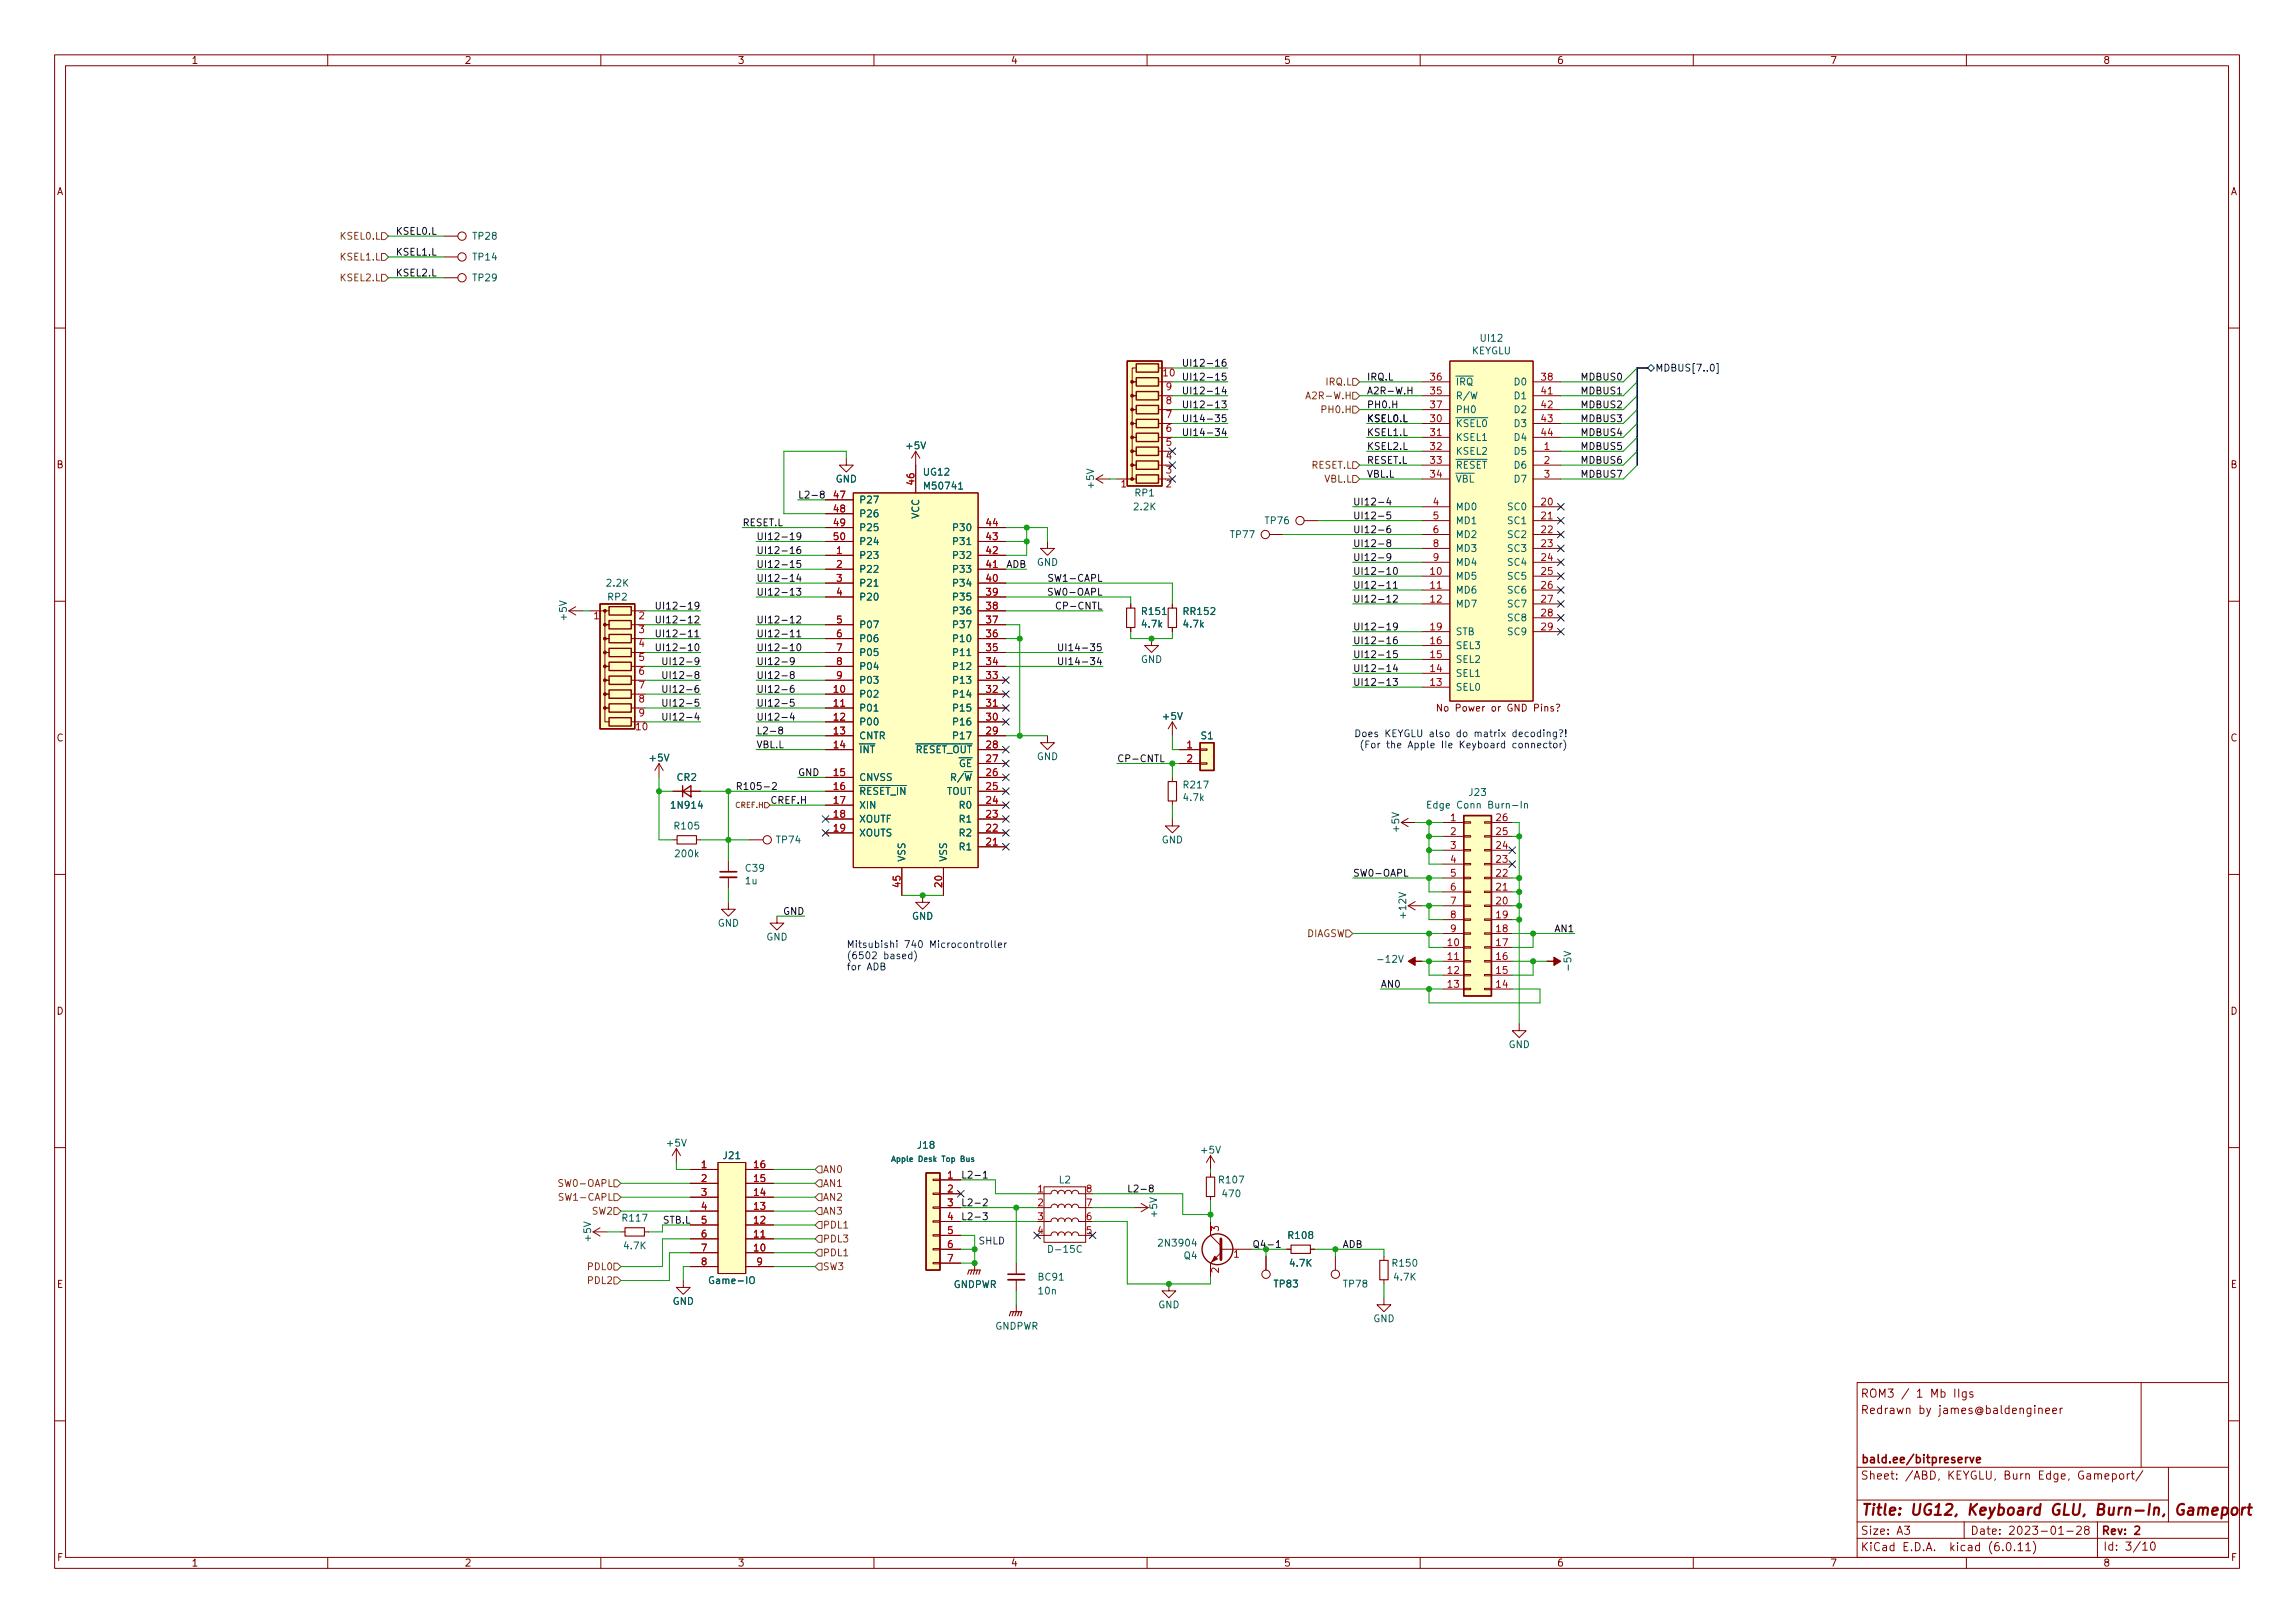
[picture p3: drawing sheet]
<svg xmlns="http://www.w3.org/2000/svg" width="420mm" height="297mm" viewBox="0 0 420 297" stroke-linecap="round" stroke-linejoin="round" font-family="sans-serif">
<defs><g id="words">
<g font-size="2.8" fill="#840000">
<text x="340.6" y="277.9">Title:</text>
<text x="349.8" y="277.9">UG12,</text>
<text x="360.6" y="277.9">Keyboard</text>
<text x="376.3" y="277.9">GLU, Burn-In,</text>
<text x="399.8" y="277.9">Gameport</text>
</g>
<g font-size="2.1" fill="#840000">
<text x="340.6" y="256.2">ROM3</text>
<text x="351" y="256.2">1</text>
<text x="353.7" y="256.2">Mb</text>
<text x="358.1" y="256.2">IIgs</text>
<text x="340.6" y="259.2">Redrawn</text>
<text x="351.2" y="259.2">by</text>
<text x="355" y="259.2">james@baldengineer</text>
<text x="340.6" y="268.2">bald.ee/bitpreserve</text>
<text x="340.6" y="271.2">Sheet:</text>
<text x="349.1" y="271.2">/ABD,</text>
<text x="357.3" y="271.2">KEYGLU,</text>
<text x="368" y="271.2">Burn</text>
<text x="374.8" y="271.2">Edge,</text>
<text x="382.4" y="271.2">Gameport/</text>
<text x="340.6" y="281.3">Size:</text>
<text x="347.2" y="281.3">A3</text>
<text x="360.7" y="281.3">Date:</text>
<text x="367.7" y="281.3">2023-01-28</text>
<text x="384.6" y="281.3">Rev:</text>
<text x="390.7" y="281.3">2</text>
<text x="340.6" y="284.3">KiCad</text>
<text x="348.3" y="284.3">E.D.A.</text>
<text x="357.2" y="284.3">kicad</text>
<text x="364.4" y="284.3">(6.0.11)</text>
<text x="385" y="284.2">Id:</text>
<text x="389.1" y="284.2">3/10</text>
</g>
<g font-size="1.8" fill="#840000">
<text x="35" y="12.1">1</text>
<text x="85" y="12.1">2</text>
<text x="135" y="12.1">3</text>
<text x="185" y="12.1">4</text>
<text x="235" y="12.1">5</text>
<text x="285" y="12.1">6</text>
<text x="335" y="12.1">7</text>
<text x="385" y="12.1">8</text>
<text x="10.4" y="36.1">A</text>
<text x="408.4" y="36.1">A</text>
<text x="212.7" y="69.6">10</text>
<text x="213.3" y="77.3">7</text>
<text x="213.3" y="74.7">8</text>
<text x="213.3" y="72.2">9</text>
<text x="213.3" y="82.3">5</text>
<text x="213.3" y="79.8">6</text>
<text x="10.3" y="86.1">B</text>
<text x="213.3" y="87.4">3</text>
<text x="408.3" y="86.1">B</text>
<text x="116.8" y="114.1">2</text>
<text x="116.8" y="116.6">3</text>
<text x="116.8" y="119.2">4</text>
<text x="116.8" y="121.7">5</text>
<text x="116.8" y="124.3">6</text>
<text x="116.8" y="126.8">7</text>
<text x="116.8" y="129.3">8</text>
<text x="116.8" y="131.9">9</text>
<text x="262.8" y="130.6">No</text>
<text x="266.4" y="130.6">Power</text>
<text x="273.1" y="130.6">or</text>
<text x="276.2" y="130.6">GND Pins?</text>
<text x="10.3" y="136.1">C</text>
<text x="408.3" y="136.1">C</text>
<text x="10.3" y="186.1">D</text>
<text x="408.3" y="186.1">D</text>
<text x="10.3" y="236.1">E</text>
<text x="408.3" y="236.1">E</text>
<text x="10.4" y="286.1">F</text>
<text x="35" y="287.1">1</text>
<text x="85" y="287.1">2</text>
<text x="135" y="287.1">3</text>
<text x="185" y="287.1">4</text>
<text x="235" y="287.1">5</text>
<text x="285" y="287.1">6</text>
<text x="335" y="287.1">7</text>
<text x="385" y="287.1">8</text>
<text x="408.4" y="286.1">F</text>
</g>
<g font-size="1.8" fill="#725600">
<text x="62.1" y="44.2">KSEL0.L</text>
<text x="62.1" y="48">KSEL1.L</text>
<text x="62.1" y="51.9">KSEL2.L</text>
<text x="242.6" y="70.9">IRQ.L</text>
<text x="238.9" y="73.4">A2R-W.H</text>
<text x="241.7" y="76">PH0.H</text>
<text x="240" y="86.1">RESET.L</text>
<text x="242.4" y="88.7">VBL.L</text>
<text x="239.2" y="171.9">DIAGSW</text>
<text x="150.6" y="215.1">AN0</text>
<text x="102" y="217.6">SW0-OAPL</text>
<text x="102" y="220.1">SW1-CAPL</text>
<text x="150.6" y="220.1">AN2</text>
<text x="150.6" y="217.6">AN1</text>
<text x="108.3" y="222.7">SW2</text>
<text x="150.6" y="222.7">AN3</text>
<text x="150.6" y="227.8">PDL3</text>
<text x="150.6" y="225.2">PDL1</text>
<text x="107.4" y="232.8">PDL0</text>
<text x="150.6" y="230.3">PDL1</text>
<text x="150.6" y="232.8">SW3</text>
<text x="107.4" y="235.4">PDL2</text>
</g>
<g font-size="1.8" fill="#0f0f0f">
<text x="72.4" y="43">KSEL0.L</text>
<text x="72.4" y="46.8">KSEL1.L</text>
<text x="72.4" y="50.6">KSEL2.L</text>
<text x="216.3" y="67.1">UI12-16</text>
<text x="216.3" y="69.6">UI12-15</text>
<text x="250.2" y="69.6">IRQ.L</text>
<text x="289.3" y="69.6">MDBUS0</text>
<text x="216.3" y="72.2">UI12-14</text>
<text x="216.3" y="77.2">UI14-35</text>
<text x="216.3" y="74.7">UI12-13</text>
<text x="250.2" y="77.2">KSEL0.L</text>
<text x="250.2" y="74.7">PH0.H</text>
<text x="250.2" y="72.2">A2R-W.H</text>
<text x="289.3" y="74.7">MDBUS2</text>
<text x="289.3" y="72.2">MDBUS1</text>
<text x="289.3" y="77.2">MDBUS3</text>
<text x="216.3" y="79.8">UI14-34</text>
<text x="250.2" y="79.8">KSEL1.L</text>
<text x="250.2" y="82.3">KSEL2.L</text>
<text x="289.3" y="79.8">MDBUS4</text>
<text x="289.3" y="82.3">MDBUS5</text>
<text x="250.2" y="87.4">VBL.L</text>
<text x="250.2" y="84.9">RESET.L</text>
<text x="289.3" y="84.9">MDBUS6</text>
<text x="289.3" y="87.4">MDBUS7</text>
<text x="146" y="91.2">L2-8</text>
<text x="247.6" y="95">UI12-5</text>
<text x="247.6" y="92.5">UI12-4</text>
<text x="135.9" y="96.3">RESET.L</text>
<text x="138.4" y="101.4">UI12-16</text>
<text x="138.4" y="98.8">UI12-19</text>
<text x="247.6" y="100.1">UI12-8</text>
<text x="247.6" y="97.6">UI12-6</text>
<text x="138.4" y="106.5">UI12-14</text>
<text x="138.4" y="103.9">UI12-15</text>
<text x="184.2" y="103.9">ADB</text>
<text x="191.7" y="106.5">SW1-CAPL</text>
<text x="247.6" y="107.7">UI12-11</text>
<text x="247.6" y="105.2">UI12-10</text>
<text x="247.6" y="102.6">UI12-9</text>
<text x="119.8" y="111.5">UI12-19</text>
<text x="138.4" y="109">UI12-13</text>
<text x="191.6" y="109">SW0-OAPL</text>
<text x="193.1" y="111.5">CP-CNTL</text>
<text x="247.6" y="110.3">UI12-12</text>
<text x="119.8" y="114.1">UI12-12</text>
<text x="119.8" y="116.6">UI12-11</text>
<text x="119.8" y="119.2">UI12-10</text>
<text x="138.4" y="114.1">UI12-12</text>
<text x="138.4" y="116.6">UI12-11</text>
<text x="138.4" y="119.2">UI12-10</text>
<text x="193.4" y="119.2">UI14-35</text>
<text x="247.6" y="115.3">UI12-19</text>
<text x="247.6" y="117.9">UI12-16</text>
<text x="121" y="124.2">UI12-8</text>
<text x="121" y="121.7">UI12-9</text>
<text x="138.4" y="124.2">UI12-8</text>
<text x="138.4" y="121.7">UI12-9</text>
<text x="193.4" y="121.7">UI14-34</text>
<text x="247.6" y="125.5">UI12-13</text>
<text x="247.6" y="120.4">UI12-15</text>
<text x="247.6" y="123">UI12-14</text>
<text x="121" y="126.8">UI12-6</text>
<text x="121" y="129.3">UI12-5</text>
<text x="121" y="131.9">UI12-4</text>
<text x="138.4" y="129.3">UI12-5</text>
<text x="138.4" y="126.8">UI12-6</text>
<text x="138.4" y="131.9">UI12-4</text>
<text x="138.4" y="136.9">VBL.L</text>
<text x="138.4" y="134.4">L2-8</text>
<text x="146" y="142">GND</text>
<text x="204.5" y="139.5">CP-CNTL</text>
<text x="134.6" y="144.6">R105-2</text>
<text x="141" y="147.1">CREF.H</text>
<text x="247.6" y="160.4">SW0-OAPL</text>
<text x="143.3" y="167.4">GND</text>
<text x="284.5" y="170.6">AN1</text>
<text x="252.7" y="180.8">AN0</text>
<text x="175.9" y="215.7">L2-1</text>
<text x="175.9" y="220.8">L2-2</text>
<text x="206.3" y="218.2">L2-8</text>
<text x="121.3" y="223.9">STB.L</text>
<text x="175.9" y="223.3">L2-3</text>
<text x="245.7" y="228.4">ADB</text>
</g>
<g font-size="1.8" fill="#006464">
<text x="86.4" y="44.2">TP28</text>
<text x="86.4" y="51.9">TP29</text>
<text x="86.4" y="48">TP14</text>
<text x="269.4" y="65.2">KEYGLU</text>
<text x="270.8" y="62.9">UI12</text>
<text x="266.4" y="70.9">~{IRQ}</text>
<text x="277" y="70.9">D0</text>
<text x="266.4" y="73.4">R/W</text>
<text x="266.4" y="76">PH0</text>
<text x="277" y="73.4">D1</text>
<text x="277" y="76">D2</text>
<text x="165.6" y="82.6">+5V</text>
<text x="266.4" y="78.5">~{KSEL0}</text>
<text x="266.4" y="81.1">KSEL1</text>
<text x="266.4" y="83.6">KSEL2</text>
<text x="277" y="83.6">D5</text>
<text x="277" y="78.5">D3</text>
<text x="277" y="81.1">D4</text>
<text x="152.9" y="88.7">GND</text>
<text x="168.9" y="87.4">UG12</text>
<text x="168.9" y="90">M50741</text>
<text x="200.7" y="89.7" transform="rotate(-90 200.7 89.7)">+5V</text>
<text x="266.4" y="86.1">~{RESET}</text>
<text x="277" y="86.1">D6</text>
<text x="277" y="88.7">D7</text>
<text x="157.2" y="92.5">P27</text>
<text x="157.2" y="95">P26</text>
<text x="168.7" y="95" transform="rotate(-90 168.7 95)">VCC</text>
<text x="207.3" y="93.8">2.2K</text>
<text x="207.6" y="91.2">RP1</text>
<text x="266.4" y="93.8">MD0</text>
<text x="275.8" y="93.8">SC0</text>
<text x="157.2" y="97.6">P25</text>
<text x="157.2" y="100.1">P24</text>
<text x="174.2" y="100.1">P31</text>
<text x="174.2" y="97.6">P30</text>
<text x="225.1" y="98.8">TP77</text>
<text x="231.4" y="96.3">TP76</text>
<text x="266.4" y="96.3">MD1</text>
<text x="266.4" y="98.8">MD2</text>
<text x="266.4" y="101.4">MD3</text>
<text x="275.8" y="96.3">SC1</text>
<text x="275.8" y="98.8">SC2</text>
<text x="275.8" y="101.4">SC3</text>
<text x="110.8" y="107.7">2.2K</text>
<text x="157.2" y="102.7">P23</text>
<text x="157.2" y="105.2">P22</text>
<text x="157.2" y="107.7">P21</text>
<text x="174.2" y="107.7">P34</text>
<text x="174.2" y="105.2">P33</text>
<text x="174.2" y="102.7">P32</text>
<text x="189.8" y="103.9">GND</text>
<text x="266.4" y="106.5">MD5</text>
<text x="266.4" y="103.9">MD4</text>
<text x="275.8" y="103.9">SC4</text>
<text x="275.8" y="106.5">SC5</text>
<text x="104.1" y="113.8" transform="rotate(-90 104.1 113.8)">+5V</text>
<text x="111.1" y="110.3">RP2</text>
<text x="157.2" y="110.3">P20</text>
<text x="174.2" y="112.8">P36</text>
<text x="174.2" y="110.3">P35</text>
<text x="208.8" y="112.9">R151</text>
<text x="216.4" y="112.9">RR152</text>
<text x="266.4" y="109">MD6</text>
<text x="266.4" y="111.5">MD7</text>
<text x="275.8" y="109">SC6</text>
<text x="275.8" y="111.5">SC7</text>
<text x="157.2" y="115.4">P07</text>
<text x="157.2" y="117.9">P06</text>
<text x="174.2" y="117.9">P10</text>
<text x="174.2" y="115.4">P37</text>
<text x="208.8" y="115.2">4.7k</text>
<text x="216.4" y="115.2">4.7k</text>
<text x="266.4" y="119.2">SEL3</text>
<text x="266.4" y="116.6">STB</text>
<text x="275.8" y="114.1">SC8</text>
<text x="275.8" y="116.6">SC9</text>
<text x="157.2" y="120.4">P05</text>
<text x="157.2" y="123">P04</text>
<text x="157.2" y="125.5">P03</text>
<text x="174.2" y="125.5">P13</text>
<text x="174.2" y="123">P12</text>
<text x="174.2" y="120.4">P11</text>
<text x="208.8" y="121.7">GND</text>
<text x="266.4" y="124.2">SEL1</text>
<text x="266.4" y="121.7">SEL2</text>
<text x="157.2" y="128.1">P02</text>
<text x="157.2" y="130.6">P01</text>
<text x="174.2" y="130.6">P15</text>
<text x="174.2" y="128.1">P14</text>
<text x="266.4" y="126.8">SEL0</text>
<text x="157.2" y="133.1">P00</text>
<text x="157.2" y="135.7">CNTR</text>
<text x="174.2" y="135.7">P17</text>
<text x="174.2" y="133.1">P16</text>
<text x="212.6" y="132.1">+5V</text>
<text x="219.7" y="135.7">S1</text>
<text x="118.6" y="139.7">+5V</text>
<text x="123.8" y="143.3">CR2</text>
<text x="157.2" y="138.2">~{INT}</text>
<text x="157.2" y="143.3">CNVSS</text>
<text x="167.6" y="138.2">~{RESET_OUT}</text>
<text x="173.8" y="143.3">R/~{W}</text>
<text x="175.5" y="140.8">~{GE}</text>
<text x="189.8" y="139.5">GND</text>
<text x="122.6" y="148.4">1N914</text>
<text x="157.2" y="145.8">~{RESET_IN}</text>
<text x="157.2" y="148.4">XIN</text>
<text x="173.3" y="145.8">TOUT</text>
<text x="175.4" y="148.4">R0</text>
<text x="216.4" y="144.7">R217</text>
<text x="216.4" y="147">4.7k</text>
<text x="261" y="148.4">Edge</text>
<text x="266.7" y="148.4">Conn</text>
<text x="268.7" y="146">J23</text>
<text x="272.5" y="148.4">Burn-In</text>
<text x="123.2" y="152.2">R105</text>
<text x="141.9" y="154.7">TP74</text>
<text x="157.2" y="150.9">XOUTF</text>
<text x="157.2" y="153.5">XOUTS</text>
<text x="175.4" y="156">R1</text>
<text x="175.4" y="153.5">R2</text>
<text x="175.4" y="150.9">R1</text>
<text x="212.6" y="154.7">GND</text>
<text x="256.5" y="152.5" transform="rotate(-90 256.5 152.5)">+5V</text>
<text x="123.3" y="157.3">200k</text>
<text x="136.3" y="159.9">C39</text>
<text x="166.1" y="157.8" transform="rotate(-90 166.1 157.8)">VSS</text>
<text x="173.7" y="157.8" transform="rotate(-90 173.7 157.8)">VSS</text>
<text x="136.3" y="162.2">1u</text>
<text x="131.3" y="170">GND</text>
<text x="140.2" y="172.5">GND</text>
<text x="166.9" y="168.7">GND</text>
<text x="257.8" y="168.4" transform="rotate(-90 257.8 168.4)">+12V</text>
<text x="251.9" y="176.6">-12V</text>
<text x="288" y="177.9" transform="rotate(-90 288 177.9)">-5V</text>
<text x="276.1" y="192.2">GND</text>
<text x="121.8" y="210.2">+5V</text>
<text x="132.2" y="212.5">J21</text>
<text x="167.8" y="210.6">J18</text>
<text x="219.6" y="211.5">+5V</text>
<text x="193.7" y="217">L2</text>
<text x="222.9" y="217">R107</text>
<text x="223.5" y="219.5">470</text>
<text x="108.6" y="227.5" transform="rotate(-90 108.6 227.5)">+5V</text>
<text x="113.7" y="223.9">R117</text>
<text x="212.2" y="223" transform="rotate(-90 212.2 223)">+5V</text>
<text x="235.6" y="227.1">R108</text>
<text x="114" y="229">4.7K</text>
<text x="191.6" y="229.7">D-15C</text>
<text x="211.8" y="228.5">2N3904</text>
<text x="216.6" y="230.8">Q4</text>
<text x="235.9" y="232.2">4.7K</text>
<text x="254.7" y="232.2">R150</text>
<text x="123.1" y="239.2">GND</text>
<text x="129.6" y="235.4">Game-IO</text>
<text x="174.5" y="236.1">GNDPWR</text>
<text x="189.9" y="234.7">BC91</text>
<text x="189.9" y="237.3">10n</text>
<text x="212" y="239.8">GND</text>
<text x="233" y="236">TP83</text>
<text x="245.7" y="236">TP78</text>
<text x="255" y="234.7">4.7K</text>
<text x="182.1" y="243.7">GNDPWR</text>
<text x="251.4" y="242.4">GND</text>
</g>
<g font-size="1.8" fill="#a90000">
<text x="261.6" y="69.6">36</text>
<text x="281.9" y="69.6">38</text>
<text x="261.6" y="77.3">30</text>
<text x="261.6" y="72.2">35</text>
<text x="261.6" y="74.7">37</text>
<text x="281.9" y="72.2">41</text>
<text x="281.9" y="74.7">42</text>
<text x="281.9" y="77.3">43</text>
<text x="261.6" y="79.8">31</text>
<text x="261.6" y="82.3">32</text>
<text x="281.9" y="79.8">44</text>
<text x="282.5" y="82.3">1</text>
<text x="167.4" y="89" transform="rotate(-90 167.4 89)">46</text>
<text x="205.1" y="90">1</text>
<text x="213.3" y="84.9">4</text>
<text x="261.6" y="84.9">33</text>
<text x="261.6" y="87.4">34</text>
<text x="282.5" y="84.9">2</text>
<text x="282.5" y="87.4">3</text>
<text x="152.4" y="91.2">47</text>
<text x="152.4" y="93.8">48</text>
<text x="262.2" y="92.5">4</text>
<text x="262.2" y="95">5</text>
<text x="281.9" y="92.5">20</text>
<text x="281.9" y="95">21</text>
<text x="152.4" y="96.3">49</text>
<text x="152.4" y="98.8">50</text>
<text x="153" y="101.4">1</text>
<text x="180.3" y="101.4">42</text>
<text x="180.3" y="98.8">43</text>
<text x="180.3" y="96.3">44</text>
<text x="262.2" y="97.6">6</text>
<text x="262.2" y="100.1">8</text>
<text x="281.9" y="97.6">22</text>
<text x="281.9" y="100.1">23</text>
<text x="153" y="103.9">2</text>
<text x="153" y="106.5">3</text>
<text x="180.3" y="106.5">40</text>
<text x="180.3" y="103.9">41</text>
<text x="261.6" y="105.2">10</text>
<text x="261.6" y="107.7">11</text>
<text x="262.2" y="102.7">9</text>
<text x="281.9" y="102.7">24</text>
<text x="281.9" y="105.2">25</text>
<text x="281.9" y="107.7">26</text>
<text x="153" y="109">4</text>
<text x="180.3" y="111.5">38</text>
<text x="180.3" y="109">39</text>
<text x="261.6" y="110.3">12</text>
<text x="281.9" y="110.3">27</text>
<text x="281.9" y="112.8">28</text>
<text x="108.5" y="114.1">1</text>
<text x="153" y="114.1">5</text>
<text x="153" y="116.6">6</text>
<text x="153" y="119.2">7</text>
<text x="180.3" y="119.2">35</text>
<text x="180.3" y="116.6">36</text>
<text x="180.3" y="114.1">37</text>
<text x="261.6" y="117.9">16</text>
<text x="261.6" y="115.4">19</text>
<text x="281.9" y="115.4">29</text>
<text x="153" y="121.7">8</text>
<text x="153" y="124.2">9</text>
<text x="180.3" y="124.2">33</text>
<text x="180.3" y="121.7">34</text>
<text x="261.6" y="125.5">13</text>
<text x="261.6" y="123">14</text>
<text x="261.6" y="120.4">15</text>
<text x="152.4" y="126.8">10</text>
<text x="152.4" y="129.3">11</text>
<text x="152.4" y="131.9">12</text>
<text x="180.3" y="131.9">30</text>
<text x="180.3" y="129.3">31</text>
<text x="180.3" y="126.8">32</text>
<text x="152.4" y="134.4">13</text>
<text x="152.4" y="136.9">14</text>
<text x="180.3" y="136.9">28</text>
<text x="180.3" y="134.4">29</text>
<text x="217.1" y="136.9">1</text>
<text x="152.4" y="142">15</text>
<text x="180.3" y="142">26</text>
<text x="180.3" y="139.5">27</text>
<text x="217.1" y="139.5">2</text>
<text x="152.4" y="144.6">16</text>
<text x="152.4" y="147.1">17</text>
<text x="152.4" y="149.6">18</text>
<text x="180.3" y="149.6">23</text>
<text x="180.3" y="147.1">24</text>
<text x="180.3" y="144.6">25</text>
<text x="152.4" y="152.2">19</text>
<text x="180.3" y="154.7">21</text>
<text x="180.3" y="152.2">22</text>
<text x="265.4" y="150.3">1</text>
<text x="265.4" y="152.8">2</text>
<text x="265.4" y="155.4">3</text>
<text x="273.7" y="155.4">24</text>
<text x="273.7" y="152.8">25</text>
<text x="273.7" y="150.3">26</text>
<text x="265.4" y="157.9">4</text>
<text x="265.4" y="160.4">5</text>
<text x="273.7" y="160.4">22</text>
<text x="273.7" y="157.9">23</text>
<text x="164.8" y="162.6" transform="rotate(-90 164.8 162.6)">45</text>
<text x="172.5" y="162.6" transform="rotate(-90 172.5 162.6)">20</text>
<text x="265.4" y="163">6</text>
<text x="265.4" y="165.5">7</text>
<text x="273.7" y="165.5">20</text>
<text x="273.7" y="163">21</text>
<text x="264.8" y="173.1">10</text>
<text x="265.4" y="168.1">8</text>
<text x="265.4" y="170.6">9</text>
<text x="273.7" y="173.1">17</text>
<text x="273.7" y="170.6">18</text>
<text x="273.7" y="168.1">19</text>
<text x="264.8" y="175.7">11</text>
<text x="264.8" y="178.2">12</text>
<text x="273.7" y="178.2">15</text>
<text x="273.7" y="175.7">16</text>
<text x="264.8" y="180.8">13</text>
<text x="273.7" y="180.8">14</text>
<text x="128.2" y="213.8">1</text>
<text x="137.8" y="213.8">16</text>
<text x="173.3" y="215.7">1</text>
<text x="128.2" y="216.3">2</text>
<text x="128.2" y="218.9">3</text>
<text x="128.2" y="221.4">4</text>
<text x="137.8" y="221.4">13</text>
<text x="137.8" y="218.9">14</text>
<text x="137.8" y="216.3">15</text>
<text x="173.3" y="218.2">2</text>
<text x="173.3" y="220.8">3</text>
<text x="189.8" y="218.2">1</text>
<text x="189.8" y="220.8">2</text>
<text x="198.7" y="220.8">7</text>
<text x="198.7" y="218.2">8</text>
<text x="128.2" y="223.9">5</text>
<text x="128.2" y="226.5">6</text>
<text x="137.8" y="226.5">11</text>
<text x="137.8" y="223.9">12</text>
<text x="173.3" y="223.3">4</text>
<text x="173.3" y="225.8">5</text>
<text x="189.8" y="223.3">3</text>
<text x="189.8" y="225.8">4</text>
<text x="198.7" y="225.8">5</text>
<text x="198.7" y="223.3">6</text>
<text x="128.2" y="229">7</text>
<text x="128.2" y="231.6">8</text>
<text x="137.8" y="229">10</text>
<text x="138.4" y="231.6">9</text>
<text x="173.3" y="228.4">6</text>
<text x="173.3" y="230.9">7</text>
<text x="225.7" y="230.9">1</text>
</g>
<text font-size="1.8" fill="#000084" x="303" y="68.4">MDBUS[7..0]</text>
<g font-size="1.8" fill="#0000c2">
<text x="247.9" y="134.9">Does</text>
<text x="248.8" y="136.9">(For</text>
<text x="253.5" y="134.9">KEYGLU also</text>
<text x="253.8" y="136.9">the</text>
<text x="257.9" y="136.9">Apple</text>
<text x="264.2" y="136.9">IIe</text>
<text x="266.9" y="134.9">do</text>
<text x="267.6" y="136.9">Keyboard</text>
<text x="270.3" y="134.9">matrix</text>
<text x="277.4" y="134.9">decoding?!</text>
<text x="277.4" y="136.9">connector)</text>
<text x="154.9" y="173.5">Mitsubishi</text>
<text x="165.6" y="173.5">740</text>
<text x="170.3" y="173.5">Microcontroller</text>
<text x="154.9" y="175.5">(6502</text>
<text x="154.9" y="177.6">for</text>
<text x="158.7" y="177.6">ADB</text>
<text x="161.7" y="175.5">based)</text>
<text x="179.1" y="227.7">SHLD</text>
</g>
<text font-size="1.8" fill="#009600" x="229.2" y="228.4">Q4-1</text>
<text font-size="1.4" fill="#725600" x="134.5" y="148.2">CREF.H</text>
<g font-size="1.4" fill="#006464">
<text x="163.1" y="212.9">Apple</text>
<text x="168.1" y="212.9">Desk</text>
<text x="172.6" y="212.9">Top</text>
<text x="176.1" y="212.9">Bus</text>
</g>
</g></defs>
<g fill="none" stroke="#840000" stroke-width=".18">
<path d="M10 10h400v277h-400zM12 12h396v273h-396zM60 10v2M110 10v2M160 10v2M210 10v2M260 10v2M310 10v2M360 10v2M81.3 50.8h2.5M81.3 47h2.5M81.3 43.2h2.5"/>
<path d="M10 60h2M208 67.3h-.7v2.6h.7h-.7v2.5h.7h-.7v2.6h.7h-.7v2.5h.7h-.7v2.5h.7h-.7v2.6h.7h-.7v2.5h.7h-.7v2.6h.7M212.1 77.5h1.3M212.1 72.4h1.3M212.1 69.9h1.3M212.1 75h1.3M212.1 67.3h2.5M260.3 77.5h5.1M260.3 72.4h5.1M260.3 69.9h5.1M260.3 75h5.1M265.4 66.1h15.3v62.2h-15.3z"/>
<path d="M280.7 77.5h5M280.7 72.4h5M280.7 69.9h5M280.7 75h5M408 60h2M151.1 99.1h5.1M151.1 96.6h5.1M151.1 91.5h5.1M151.1 94h5.1M154.9 83.9v1.2h1.3l-1.3 1.3-1.2-1.3h1.2M156.2 90.2h22.9v68.6h-22.9zM167.6 82.6l-.7 1.3"/>
<path d="M167.6 82.6v7.6M167.6 82.6l.8 1.3M179.1 99.1h5M179.1 96.6h5M191.8 99.1v1.3h1.2l-1.2 1.2-1.3-1.2h1.3M200.7 87.7h2.5M200.7 87.7l1.2 .7M201.9 86.9l-1.2 .8M204.5 87.7h2.5M212.1 82.6h1.3M212.1 85.1h1.3M212.1 87.7h1.3"/>
<path d="M212.1 80h1.3M232.4 97.8h2.5M238.8 95.3h2.5M260.3 82.6h5.1M260.3 85.1h5.1M260.3 92.7h5.1M260.3 95.3h5.1M260.3 97.8h5.1M260.3 87.7h5.1M260.3 80h5.1M280.7 82.6h5M280.7 85.1h5"/>
<path d="M280.7 92.7h5M280.7 95.3h5M280.7 97.8h5M280.7 87.7h5M280.7 80h5M10 110h2M104.1 111.8h2.6M104.1 111.8l1.3 .8M105.4 111l-1.3 .8M107.9 111.8h2.6M111.5 111.8h-.8v2.5h.8h-.8v2.6h.8h-.8v2.5h.8h-.8v2.6h.8h-.8v2.5h.8h-.8v2.5h.8h-.8v2.6h.8h-.8v2.5h.8M115.6 111.8h2.5"/>
<path d="M115.6 114.3h1.2M115.6 116.9h1.2M115.6 119.4h1.2M151.1 114.3h5.1M151.1 116.9h5.1M151.1 119.4h5.1M151.1 101.6h5.1M151.1 104.2h5.1M151.1 106.7h5.1M151.1 109.3h5.1M179.1 111.8h5M179.1 114.3h5"/>
<path d="M179.1 116.9h5M179.1 119.4h5M179.1 101.6h5M179.1 104.2h5M179.1 106.7h5M179.1 109.3h5M207 110.5v.8M207 114.8v.8M210.8 116.9v1.2h1.3l-1.3 1.3-1.3-1.3h1.3M214.6 110.5v.8M214.6 114.8v.8M260.3 105.4h5.1"/>
<path d="M260.3 108h5.1M260.3 110.5h5.1M260.3 118.1h5.1M260.3 115.6h5.1M260.3 100.4h5.1M260.3 102.9h5.1M280.7 105.4h5M280.7 108h5M280.7 110.5h5M280.7 115.6h5M280.7 100.4h5M280.7 102.9h5"/>
<path d="M280.7 113.1h5M408 110h2M115.6 122h1.2M115.6 124.5h1.2M115.6 127h1.2M115.6 129.6h1.2M115.6 132.1h1.2M120.6 139.7l-.7 1.3M120.6 139.7v2.6M120.6 139.7l.8 1.3M151.1 122h5.1M151.1 124.5h5.1"/>
<path d="M151.1 127h5.1M151.1 129.6h5.1M151.1 132.1h5.1M151.1 137.2h5.1M151.1 134.7h5.1M179.1 122h5M179.1 124.5h5M179.1 127h5M179.1 129.6h5M179.1 132.1h5M179.1 137.2h5M179.1 139.7h5"/>
<path d="M179.1 134.7h5M191.8 134.7v1.2h1.2l-1.2 1.3-1.3-1.3h1.3M214.6 132.1v2.6M214.6 132.1l-.7 1.3M214.6 132.1l.8 1.3M215.9 137.2h3.8M215.9 139.7h3.8M219.7 139.6h1.3v.3h-1.3zM219.7 137.1h1.3v.2h-1.3zM260.3 125.8h5.1M260.3 123.2h5.1M260.3 120.7h5.1"/>
<path d="M123.2 153.7h.8M123.2 144.8h5.1M127.5 153.7h.8M133.3 157.5v2M137.2 153.7h2.5M151.1 142.3h5.1M151.1 144.8h5.1M151.1 147.4h5.1M151.1 149.9h5.1M151.1 152.4h5.1M165.1 158.8v5.1M172.7 158.8v5.1"/>
<path d="M179.1 142.3h5M179.1 144.8h5M179.1 147.4h5M179.1 149.9h5M179.1 152.4h5M179.1 155h5M214.6 149.9v1.3h1.3l-1.3 1.2-1.2-1.2h1.2M214.6 142.3v.7M214.6 146.6v.8M256.5 150.5l1.3 .8M256.5 150.5h2.6M257.8 149.8l-1.3 .7"/>
<path d="M264.2 150.5h3.8M264.2 153.1h3.8M264.2 158.2h3.8M264.2 155.6h3.8M268 158h1.2v.3h-1.2zM268 155.5h1.2v.2h-1.2zM268 152.9h1.2v.3h-1.2zM268 150.4h1.2v.3h-1.2zM271.8 158h1.2v.3h-1.2zM271.8 155.5h1.2v.2h-1.2zM271.8 152.9h1.2v.3h-1.2zM271.8 150.4h1.2v.3h-1.2z"/>
<path d="M273 150.5h3.9M273 153.1h3.9M273 158.2h3.9M273 155.6h3.9M10 160h2M133.3 165.1v1.3h1.3l-1.3 1.3-1.2-1.3h1.2M133.3 160.6v2M142.2 167.7v1.2h1.3l-1.3 1.3-1.2-1.3h1.2M168.9 163.9v1.2h1.3l-1.3 1.3-1.3-1.3h1.3M257.8 165.8h2.5M257.8 165.8l1.3 .7M259.1 165l-1.3 .8"/>
<path d="M264.2 173.4h3.8M264.2 175.9h3.8M264.2 178.5h3.8M264.2 170.9h3.8M264.2 168.3h3.8M264.2 165.8h3.8M264.2 163.2h3.8M264.2 160.7h3.8M268 178.3h1.2v.3h-1.2zM268 175.8h1.2v.3h-1.2zM268 173.3h1.2v.2h-1.2zM268 170.7h1.2v.3h-1.2z"/>
<path d="M268 168.2h1.2v.2h-1.2zM268 165.6h1.2v.3h-1.2zM268 163.1h1.2v.3h-1.2zM268 160.6h1.2v.2h-1.2zM271.8 178.3h1.2v.3h-1.2zM271.8 175.8h1.2v.3h-1.2zM271.8 173.3h1.2v.2h-1.2zM271.8 170.7h1.2v.3h-1.2zM271.8 168.2h1.2v.2h-1.2zM271.8 165.6h1.2v.3h-1.2zM271.8 163.1h1.2v.3h-1.2zM271.8 160.6h1.2v.2h-1.2z"/>
<path d="M273 173.4h3.9M273 175.9h3.9M273 178.5h3.9M273 170.9h3.9M273 168.3h3.9M273 165.8h3.9M273 163.2h3.9M273 160.7h3.9M408 160h2M264.2 181h3.8M268 180.9h1.2v.2h-1.2zM271.8 180.9h1.2v.2h-1.2z"/>
<path d="M273 181h3.9M278.1 187.4v1.2h1.3l-1.3 1.3-1.2-1.3h1.2M10 210h2M123.8 210.2l-.7 1.3M123.8 210.2v2.6M123.8 210.2l.8 1.3M126.4 214h5M126.4 219.1h5M126.4 216.6h5M131.4 212.8h5.1v20.3h-5.1zM136.5 214h5.1M136.5 219.1h5.1"/>
<path d="M136.5 216.6h5.1M170.8 218.3h1.3v.3h-1.3zM170.8 215.8h1.3v.3h-1.3zM172.1 215.9h3.8M172.1 218.5h3.8M189.9 218.5h2.5a.64 .64 0 0 1 .6-.7 .64 .64 0 0 1 .7 .7 .64 .64 0 0 1 .6-.7 .64 .64 0 0 1 .6 .7 .64 .64 0 0 1 .7-.7 .64 .64 0 0 1 .6 .7 .64 .64 0 0 1 .6-.7 .64 .64 0 0 1 .7 .7h1.3M191.1 217.2h7.7v10.2h-7.7zM221.6 211.5v2.5M221.6 214.7v.7M221.6 219v.7M221.6 211.5l-.7 1.3M221.6 211.5l.8 1.3"/>
<path d="M408 210h2M108.6 225.5h2.5M108.6 225.5l1.3 .7M109.9 224.7l-1.3 .8M113.7 225.5h.7M118 225.5h.7M125.1 234.4v1.2h1.3l-1.3 1.3-1.3-1.3h1.3M126.4 229.3h5M126.4 226.7h5M126.4 224.2h5M126.4 221.7h5M126.4 231.8h5"/>
<path d="M136.5 229.3h5.1M136.5 226.7h5.1M136.5 224.2h5.1M136.5 221.7h5.1M136.5 231.8h5.1M170.8 231h1.3v.3h-1.3zM170.8 228.5h1.3v.3h-1.3zM170.8 226h1.3v.2h-1.3zM170.8 223.4h1.3v.3h-1.3zM170.8 220.9h1.3v.2h-1.3zM172.1 228.6h3.8M172.1 221h3.8"/>
<path d="M172.1 223.6h3.8M172.1 226.1h3.8M172.1 231.2h3.8M178.4 231.2v1.2M186.1 231.2v2M186.1 234.2v2.1M186.1 238.8v1.3M191.1 226.1h1.3a.64 .64 0 0 1 .6-.6 .64 .64 0 0 1 .7 .6 .64 .64 0 0 1 .6-.6 .64 .64 0 0 1 .6 .6 .64 .64 0 0 1 .7-.6 .64 .64 0 0 1 .6 .6 .64 .64 0 0 1 .6-.6 .64 .64 0 0 1 .7 .6h1.3M191.1 223.6h1.3a.64 .64 0 0 1 .6-.7 .64 .64 0 0 1 .7 .7 .64 .64 0 0 1 .6-.7 .64 .64 0 0 1 .6 .7 .64 .64 0 0 1 .7-.7 .64 .64 0 0 1 .6 .7 .64 .64 0 0 1 .6-.7 .64 .64 0 0 1 .7 .7h1.3M191.1 221h1.3a.64 .64 0 0 1 .6-.6 .64 .64 0 0 1 .7 .6 .64 .64 0 0 1 .6-.6 .64 .64 0 0 1 .6 .6 .64 .64 0 0 1 .7-.6 .64 .64 0 0 1 .6 .6 .64 .64 0 0 1 .6-.6 .64 .64 0 0 1 .7 .6h1.3M207.6 221h2.6M208.9 220.3l1.3 .7"/>
<path d="M210.2 221l-1.3 .8M214 235v1.3h1.3l-1.3 1.2-1.3-1.2h1.3M221.6 223.6v2.5l1.9 1.9M223.5 229.3l-1.9 1.9v2.5M223.5 228.6h5.7M231.8 229.9v2.5M235.6 228.6h.7M239.9 228.6h.8M244.5 229.9v2.5M253.4 237.5v1.3h1.2l-1.2 1.3-1.3-1.3h1.3M253.4 229.9v.8M253.4 234.2v.8"/>
<path d="M340 253h68v32h-68zM349 257.9l.2-.2 .4 .1 .1 .9M349.5 254.1l-1.3 2M375.8 258.2l.7-.1v-.3l-.5-.1-.2 .2 .1 .7h.6M377.2 257.7v1M377.6 257.7l-.3 .1-.1 .2M392 253v15.5M10 260h2M340 278.5h68M340 274.5h57M340 268.5h68M347.2 270.6v.1"/>
<path d="M347.2 269.8v.1M359.6 278.5v3M367.1 269.9h.6l.2-.3-.2-.3-.6-.1v1.5h.6l.2-.3a.39 .39 0 0 0-.3-.5M373.4 269.9h.5M374.1 269.2h-.7v1.5h.7M380.2 279.5l.6-.2 .2 .2 .1 .2-1 1.1h1M381.4 269.3a.74 .74 0 0 0-.9 .5 .74 .74 0 0 0 .5 .9l.4-.1v-.5h-.2M381.9 280l-.3-.3 .1-.2 .2-.2 .4 .1 .2 .2-.1 .2-.6 .2-.2 .2 .1 .5 .2 .1h.3l.3-.3-.1-.4-.2-.1M384 278.5v6.5M397 268.5v10M408 260h2M60 285v2"/>
<path d="M110 285v2M160 285v2M210 285v2M260 285v2M310 285v2M340 281.5h68M360 285v2M372.2 282.1a1.72 1.72 0 0 1 0 2.3M378.4 280.2h1.1M393.9 282.3l.2-.1a.8 .8 0 0 1 .5 .8 .8 .8 0 0 1-.5 .7 1 1 0 0 1-.2-1.4z"/>
<circle cx="84.6" cy="47" r=".76"/>
<circle cx="84.6" cy="50.8" r=".76"/>
<circle cx="84.6" cy="43.2" r=".76"/>
<circle cx="231.6" cy="97.8" r=".76"/>
<circle cx="238" cy="95.3" r=".76"/>
<circle cx="140.5" cy="153.7" r=".76"/>
<circle cx="231.8" cy="233.2" r=".76"/>
<circle cx="244.5" cy="233.2" r=".76"/>
</g>
<path d="M399.9 275.3a1.02 1.02 0 0 0-1.3 .7 1.02 1.02 0 0 0 .5 1.2l.6-.1 .1-.7h-.4" fill="none" stroke="#840000" stroke-width=".4"/>
<path d="M131.8 159.5h3.1M184.5 233.2h3.1M360.6 266.7l.4 1 .4-1M361.9 267.2l.7-.1-.1-.3-.4-.1-.2 .2v.7h.6" fill="none" stroke="#840000" stroke-width=".3"/>
<g fill="#ffffc2" stroke="#ffffc2" stroke-width=".18">
<path d="M265.4 66.1h15.3v62.2h-15.3z"/>
<path d="M169.5 214.7h2.6v17.7h-2.6z"/>
<path d="M206.4 66.1h6.3v22.8h-6.3z"/>
<path d="M109.9 110.5h6.3v22.9h-6.3z"/>
<path d="M131.4 212.8h5.1v20.3h-5.1z"/>
<path d="M219.7 135.9h2.5v5.1h-2.5z"/>
<path d="M156.2 90.2h22.9v68.6h-22.9z"/>
<path d="M268 149.3h5v33h-5z"/>
</g>
<g fill="none" stroke="#a90000" stroke-width=".18">
<path d="M213 67.9l.4-.4v1.3M213.6 75.2h.8l-.5 1.2M213.9 73.2l-.3-.3 .1-.2 .2-.1 .3 .1 .1 .3-.5 .2-.2 .2 .1 .4 .2 .1 .3-.1 .2-.2-.1-.3-.2-.1M214.2 77.7l-.3 .1a.85 .85 0 0 0 0 1.2l.4-.2 .1-.4-.3-.2h-.3l-.2 .2M214.4 67.7l.1-.2a.68 .68 0 0 1 .5 .7 .68 .68 0 0 1-.5 .6l-.3-.5zM214.4 70.6l-.3 .3-.3-.1-.2-.2v-.3l.3-.2h.3l.2 .2a.84 .84 0 0 1-.4 1.1h-.2M263.1 79.7h.8M283.5 72.1h.7M205.4 88.2l.3-.3v1.2M213.6 85.3h.8l-.5 .5 .4 .1v.6l-.2 .1-.5-.1M213.6 88l.5-.1 .3 .3-.8 .9h.8M213.9 82.7l-.3 .9h.8"/>
<path d="M214.3 80.2h-.6l-.1 .6 .2-.1 .4 .1 .2 .2-.1 .4-.2 .1-.5-.1M283.5 95h.7M108.9 112.4l.3-.4v1.3M117.1 114.5h.7l-.4 .5 .4 .1v.6l-.2 .1-.5-.1M117.1 112.1l.5-.1 .2 .4-.7 .9h.7M117.4 117l-.3 .9h.8M117.8 119.6h-.6l-.1 .6 .2-.1 .4 .1 .1 .1v.5l-.2 .1-.5-.1M181.9 103.9h.7M263.1 107.7h.8M116.5 132.7l.4-.4v1.3M116.5 133.6h.7M117.1 124.7h.8l-.5 1.3"/>
<path d="M117.4 127.8l-.3-.3 .1-.1 .2-.2 .3 .1 .1 .4-.6 .1-.1 .2 .1 .4 .2 .1 .3-.1 .1-.1v-.4l-.2-.1M117.7 122.2h-.3a.85 .85 0 0 0 0 1.2l.4-.1v-.4l-.2-.3-.4 .1-.1 .2M117.8 132.4l.2-.1a.68 .68 0 0 1 .5 .6 .68 .68 0 0 1-.5 .7l-.3-.5zM117.8 130.3l-.2 .3-.4-.1-.1-.2v-.3l.3-.2h.3l.1 .2a.84 .84 0 0 1-.3 1h-.3M153.9 129.3h.7M181.9 129.3h.7M181.9 154.7h.7M266.3 175.6h.7M275.2 162.9h.7M139.3 226.4h.7M221.8 225.3v-.8l.5 .4 .1-.4h.6l.1 .2-.1 .6M223.1 232.1v.8l-.9-.8-.4 .2 .1 .5"/>
<path d="M226 229.2l.4-.4v1.3"/>
</g>
<g fill="none" stroke="#006464" stroke-width=".18">
<path d="M266.5 68.8h3.2M270.2 76.5h2.2M168.6 80.9l.4 1.2 .5-1.2M175.5 88.6l.4-.4v1.3M175.5 89.5h.7M177 99.7h.7M198.9 85.9l1.3 .4-1.3 .4M266.6 87l.5 1.2 .4-1.2M267.9 87.6l.6-.1 .1-.2-.1-.2-.6-.1v1.2h.5l.2-.1v-.3l-.3-.2M269.2 87v1.2h.6M102.4 110l1.3 .4-1.3 .4M160 107.3h.7"/>
<path d="M177 120h.7M212.8 112.5h.7M121.6 138l.4 1.3 .5-1.3M160 130.2h.7M167.6 136.1h6.7M177 136.1h1M215.6 130.4l.4 1.3 .4-1.3M127.5 156.3l.3 .5M127.8 156l-.5 .5M128.1 146.6l-.3 .9h.8M128.5 147.1v.8M163 143.8h3"/>
<path d="M220.4 143h.8l-.5 1.2M254.8 148.7l1.3 .4-1.3 .5M279.1 147.2l.2-.1h.3v.8M279.1 147.1v.8M256.1 174.9l.4 1.2 .4-1.2M256.1 163.4l1.3 .4-1.3 .4M286.3 174.1l1.3 .4-1.3 .5M124.8 208.5l.4 1.3 .4-1.3M134.7 212.1h.7M210.5 219.2l1.3 .4-1.3 .4M222.6 209.8l.4 1.2 .4-1.2M226.8 215.2h.9l-.6 1.3"/>
<path d="M106.9 223.6l1.2 .5-1.2 .4M117.6 222.2h.9l-.6 1.3M137.3 233.8l.3-.1a.43 .43 0 0 1 .5 .4v.4a.42 .42 0 0 1-.4 .4 .42 .42 0 0 1-.4-.4zM193.9 234.3h.8M198 228.1a.6 .6 0 0 0-.9 .4 .6 .6 0 0 0 .6 .7l.3-.1M218.6 226.7l-.3 .9h.7M218.9 227.2v.9"/>
</g>
<g fill="none" stroke="#840000" stroke-width=".2">
<path d="M206.2 111.3h1.6v3.5h-1.6zM213.9 111.3h1.5v3.5h-1.5zM124 152.9h3.5v1.6h-3.5zM213.9 143h1.5v3.6h-1.5zM220.9 215.4h1.5v3.6h-1.5zM114.4 224.7h3.6v1.5h-3.6zM177.2 233.2l.2-.8h2.1l-.3 .8M177.9 232.4l-.2 .8M178.4 232.4l-.2 .8M178.9 232.4l-.2 .8M236.3 227.9h3.6v1.5h-3.6zM252.6 230.7h1.5v3.5h-1.5z"/>
<path d="M184.8 240.8l.2-.7h2.1l-.3 .7M185.5 240.1l-.2 .7M186.1 240.1l-.3 .7M186.6 240.1l-.3 .7"/>
</g>
<g fill="none" stroke="#840000" stroke-width=".25">
<path d="M206.4 66.1h6.3v22.8h-6.3zM208 79.3h4.1v1.5h-4.1zM208 76.7h4.1v1.6h-4.1zM208 74.2h4.1v1.5h-4.1zM208 71.7h4.1v1.5h-4.1zM208 69.1h4.1v1.5h-4.1zM208 66.6h4.1v1.5h-4.1zM208 86.9h4.1v1.5h-4.1zM208 84.4h4.1v1.5h-4.1zM208 81.8h4.1v1.5h-4.1zM109.9 110.5h6.3v22.9h-6.3zM111.5 111h4.1v1.6h-4.1z"/>
<path d="M111.5 113.6h4.1v1.5h-4.1zM111.5 116.1h4.1v1.5h-4.1zM111.5 118.7h4.1v1.5h-4.1zM111.5 121.2h4.1v1.5h-4.1zM111.5 123.7h4.1v1.6h-4.1zM111.5 126.3h4.1v1.5h-4.1zM111.5 128.8h4.1v1.5h-4.1zM111.5 131.4h4.1v1.5h-4.1zM219.7 135.9h2.5v5.1h-2.5zM125 144.8l1.5-1v2zM125 143.8v2M268 149.3h5v33h-5z"/>
<path d="M169.5 214.7h2.6v17.7h-2.6z"/>
<circle cx="222.9" cy="228.6" r="2.82"/>
</g>
<path d="M223.5 226.7v3.8" fill="none" stroke="#840000" stroke-width=".51"/>
<g fill="#840000" stroke="#840000" stroke-width=".18">
<path d="M222.4 229.9l.5 .5-1 .5z"/>
<path d="M283.2 175.9h1.3v-.7l1.2 .7-1.2 .8v-.8z"/>
<path d="M257.8 175.9l1.3-.7v.7h1.2h-1.2v.8z"/>
<circle cx="207.3" cy="87.7" r=".25"/>
<circle cx="207.3" cy="85.1" r=".25"/>
<circle cx="207.3" cy="82.6" r=".25"/>
<circle cx="207.3" cy="80" r=".25"/>
<circle cx="207.3" cy="77.5" r=".25"/>
<circle cx="207.3" cy="75" r=".25"/>
<circle cx="207.3" cy="72.4" r=".25"/>
<circle cx="207.3" cy="69.9" r=".25"/>
<circle cx="110.7" cy="111.8" r=".25"/>
<circle cx="110.7" cy="114.3" r=".25"/>
<circle cx="110.7" cy="116.9" r=".25"/>
<circle cx="110.7" cy="119.4" r=".25"/>
<circle cx="110.7" cy="122" r=".25"/>
<circle cx="110.7" cy="124.5" r=".25"/>
<circle cx="110.7" cy="127" r=".25"/>
<circle cx="110.7" cy="129.6" r=".25"/>
</g>
<path d="M131.8 160.6h3.1M184.5 234.2h3.1" fill="none" stroke="#840000" stroke-width=".33"/>
<g fill="none" stroke="#725600" stroke-width=".18">
<path d="M69.8 46.4h.7l.6 .6-.6 .7h-.7zM69.8 42.6h.7l.6 .6-.6 .7h-.7zM69.8 50.2h.7l.6 .6-.6 .7h-.7zM246.4 72.3h.8M247.2 71.7v1.3M247.6 69.3h.7l.6 .6-.6 .6h-.7zM247.6 74.3h.7l.6 .7-.6 .6h-.7zM247.6 71.8h.7l.6 .6-.6 .7h-.7zM247.6 84.5h.7l.6 .6-.6 .7h-.7zM247.6 87h.7l.6 .7-.6 .6h-.7zM140 146.9h.5l.5 .5-.5 .5h-.5zM246.4 170.2h.6l.6 .7-.6 .6h-.6z"/>
<path d="M111.5 218.4v1.3h.6M111.5 215.9v1.2h.6M112.4 218.5h.6l.7 .6-.7 .6h-.6zM112.4 215.9h.6l.7 .7-.7 .6h-.6zM149.9 218.5h.6v1.2h-.6l-.7-.6zM149.9 215.9h.6v1.3h-.6l-.7-.6zM149.9 213.4h.6v1.3h-.6l-.7-.7zM112.4 221h.6l.7 .7-.7 .6h-.6zM112.4 233.7h.6l.7 .7-.7 .6h-.6zM112.4 231.2h.6l.7 .6-.7 .6h-.6zM149.2 221.7l.7-.7h.6v1.3h-.6zM149.2 224.2l.7-.6h.6v1.2h-.6z"/>
<path d="M149.2 231.8l.7-.6h.6v1.2h-.6zM149.9 226.1h.6v1.3h-.6l-.7-.7zM149.9 228.6h.6v1.3h-.6l-.7-.6z"/>
</g>
<g fill="none" stroke="#000084" stroke-width=".18">
<path d="M301.6 67.3l.7-.6 .6 .6-.6 .7zM313.2 66.8l.2-.1a.68 .68 0 0 1 .5 .6 .68 .68 0 0 1-.5 .6l-.3-.5zM314.3 66.5h.3v1.8h-.3M214 87.1l1.2 1.2M214 82l1.2 1.2M214 84.5l1.2 1.2M215.2 87.1l-1.2 1.2M215.2 82l-1.2 1.2M215.2 84.5l-1.2 1.2M285.1 92.1l1.3 1.3M285.1 97.2l1.3 1.2M285.1 94.7l1.3 1.2"/>
<path d="M285.1 99.8l1.3 1.2M286.4 92.1l-1.3 1.3M286.4 97.2l-1.3 1.2M286.4 94.7l-1.3 1.2M286.4 99.8l-1.3 1.2M285.1 109.9l1.3 1.2M285.1 112.5l1.3 1.2M285.1 115l1.3 1.2M285.1 102.3l1.3 1.2M285.1 104.8l1.3 1.3M285.1 107.4l1.3 1.2M286.4 109.9l-1.3 1.2"/>
<path d="M286.4 112.5l-1.3 1.2M286.4 115l-1.3 1.2M286.4 102.3l-1.3 1.2M286.4 104.8l-1.3 1.3M286.4 107.4l-1.3 1.2M183.5 129l1.3 1.2M183.5 126.4l1.3 1.2M183.5 136.6l1.3 1.2M183.5 131.5l1.3 1.2M183.5 139.1l1.3 1.2M183.5 123.9l1.3 1.2M184.8 129l-1.3 1.2"/>
<path d="M184.8 126.4l-1.3 1.2M184.8 136.6l-1.3 1.2M184.8 131.5l-1.3 1.2M184.8 139.1l-1.3 1.2M184.8 123.9l-1.3 1.2M150.5 151.8l1.2 1.2M150.5 149.3l1.2 1.2M151.7 151.8l-1.2 1.2M151.7 149.3l-1.2 1.2M183.5 141.7l1.3 1.2M183.5 154.4l1.3 1.2M183.5 146.7l1.3 1.3"/>
<path d="M183.5 144.2l1.3 1.2M183.5 149.3l1.3 1.2M183.5 151.8l1.3 1.2M184.8 141.7l-1.3 1.2M184.8 154.4l-1.3 1.2M184.8 146.7l-1.3 1.3M184.8 144.2l-1.3 1.2M184.8 149.3l-1.3 1.2M184.8 151.8l-1.3 1.2M276.3 157.5l1.2 1.3M276.3 155l1.2 1.2M277.5 157.5l-1.2 1.3"/>
<path d="M277.5 155l-1.2 1.2M175.3 217.9l1.2 1.2M176.5 217.9l-1.2 1.2M189.3 225.5l1.2 1.2M190.5 225.5l-1.2 1.2M199.4 225.5l1.2 1.2M200.6 225.5l-1.2 1.2"/>
</g>
<g fill="none" stroke="#0f0f0f" stroke-width=".18">
<path d="M222.5 75.9h.8l-.5 .5 .4 .1v.6l-.2 .1-.5-.1M222.5 78.5h.8l-.5 .4 .4 .2v.5l-.2 .1-.5-.1M222.5 67h.8M222.5 72.1h.8M222.5 69.6h.8M222.5 74.6h.8M223.7 73.4h.8l-.5 .5 .4 .1v.5l-.2 .1-.5-.1M224 70.8l-.3 .9h.8M224 78.4l-.3 .9h.8M224.4 65.8h-.4a.85 .85 0 0 0 0 1.2l.4-.1 .1-.4-.3-.3h-.2l-.3 .3M224.4 71.3v.8M224.4 78.9v.8"/>
<path d="M224.4 68.3h-.6l-.1 .6 .2-.1h.5l.1 .2-.1 .4-.2 .2-.5-.2M224.4 75.9h-.6l-.1 .6 .2-.1 .5 .1 .1 .1-.1 .5-.2 .1-.5-.1M257.8 71.4h.7M258.5 70.8v1.3M144.7 98.8h.7M146.6 98.1l-.2 .2h-.3l-.2-.2v-.4l.2-.2h.3l.2 .2a.84 .84 0 0 1-.4 1.1h-.2M150.4 90.4l-.2-.2v-.2l.2-.1h.4v.4l-.5 .2-.1 .2v.3l.2 .2h.3l.2-.3-.1-.3-.1-.2M254.1 99.3l-.2-.2 .1-.2 .1-.1h.4l.1 .4-.6 .2-.1 .2v.2l.2 .2h.4l.1-.2v-.2l-.2-.3M254.2 91.1l-.3 .9h.8M254.5 96.2l-.4 .1a.85 .85 0 0 0 0 1.2l.5-.1v-.4l-.2-.3-.4 .1-.1 .2M254.5 91.6v.8M254.6 93.7h-.6l-.1 .6 .2-.1h.4l.1 .2v.4l-.2 .2-.5-.2"/>
<path d="M126 115.6l.4-.3v1.3M126 114h.7M126 111.5h.7M126 116.6h.7M126 119.1h.7M127.2 112.9l.5-.2 .3 .4-.8 .9h.8M127.2 115.6l.4-.3v1.3M127.2 116.6h.8M127.3 117.9l.2-.1a.68 .68 0 0 1 .5 .7 .68 .68 0 0 1-.5 .6l-.3-.5zM128 110.8l-.3 .2h-.2l-.3-.2v-.4l.3-.2 .3 .1 .2 .1a.84 .84 0 0 1-.4 1.1h-.3M144.7 115.6l.3-.3v1.3M144.7 114h.7"/>
<path d="M144.7 101.3h.7M144.7 116.6h.7M144.7 106.4h.7M144.7 103.9h.7M144.7 108.9h.7M144.7 119.1h.7M145.8 107.7h.8l-.4 .4 .3 .2v.5l-.1 .1-.6-.1M145.9 112.9l.5-.2 .2 .4-.8 .9h.8M145.9 115.6l.3-.3v1.3M145.9 116.6h.7M146 117.9l.2-.1a.68 .68 0 0 1 .4 .7 .68 .68 0 0 1-.4 .6l-.3-.5zM146.2 105.1l-.3 .9h.8"/>
<path d="M146.5 100l-.4 .1a.85 .85 0 0 0 0 1.2l.4-.1 .1-.4-.2-.3h-.3l-.2 .3M146.5 105.5v.9M146.5 102.6h-.6v.6l.2-.1h.4l.1 .2-.1 .4-.1 .2-.5-.2M199.6 117.8h.8l-.4 .5 .3 .1v.6l-.1 .1-.6-.1M201.1 107.7v1.2h.6M201.1 110.2v1.3h.6M201.1 105.1v1.3h.6M201.6 117.8h-.7v.6l.2-.1 .4 .1 .1 .2v.4l-.2 .1-.5-.1M253.9 106.8l.4-.4v1.3M253.9 107.7h.7M253.9 105.1h.7M253.9 115.3h.7"/>
<path d="M253.9 110.2h.7M253.9 117.8h.7M254.6 101.9l-.2 .2-.4-.1-.1-.1v-.3l.2-.3 .4 .1 .1 .2a.85 .85 0 0 1-.3 1h-.3M255.1 106.8l.4-.4v1.3M255.1 109.1l.5-.2 .2 .4-.8 .9h.8M255.1 107.7h.7M255.2 104l.2-.1a.68 .68 0 0 1 .4 .6 .68 .68 0 0 1-.4 .6l-.3-.5zM255.7 116.6h-.4a.86 .86 0 0 0 0 1.2l.5-.1v-.4l-.2-.3-.4 .1-.1 .2M255.8 119.1h-.6l-.1 .6 .2-.1h.4l.1 .2v.4l-.2 .2-.5-.2M255.8 114.6l-.2 .2-.4-.1-.1-.1v-.3l.2-.3 .4 .1 .1 .2a.84 .84 0 0 1-.3 1h-.3M127.5 123.5l-.3-.3 .1-.2 .2-.1 .3 .1 .1 .3-.6 .2-.1 .2 .1 .4 .2 .1h.2l.3-.3v-.2l-.3-.2M127.5 130.5l-.3 .9h.8"/>
<path d="M127.8 125.4l-.3 .1a.85 .85 0 0 0 0 1.2l.4-.1 .1-.4-.3-.3h-.2l-.3 .3M127.8 130.9v.9M127.9 128h-.6l-.1 .6 .2-.1h.4l.2 .2-.1 .4-.2 .2-.5-.2M128 120.9l-.3 .3h-.2l-.3-.3v-.3l.3-.2h.3l.2 .2a.84 .84 0 0 1-.4 1h-.3M142.8 133.6l-.2-.2v-.2l.2-.1h.4v.4l-.5 .2-.1 .2v.3l.2 .1h.2l.3-.2-.1-.4-.2-.1M144.9 123.5l-.2-.3v-.2l.2-.1 .4 .1v.3l-.5 .2-.1 .2v.2l.2 .3h.3l.2-.3-.1-.3-.1-.1M145 130.5l-.3 .9h.8M145.3 125.4l-.4 .1a.85 .85 0 0 0 0 1.2l.4-.1 .1-.4-.2-.3h-.3l-.2 .3M145.3 130.9v.9M145.3 128h-.6v.6l.2-.1h.4l.1 .2-.1 .4-.1 .2-.5-.2M145.4 120.9l-.2 .3h-.3l-.2-.3v-.3l.2-.2h.4l.1 .2a.84 .84 0 0 1-.4 1h-.2M199.6 120.4h.8l-.4 .4 .3 .2v.5l-.1 .1-.6-.1"/>
<path d="M201.2 120.3l-.3 .9h.8M201.5 120.8v.8M212.5 138.1v1.3h.6M253.9 125.4h.7M253.9 120.4h.7M253.9 122.9h.7M255 124.2h.8l-.4 .5 .4 .1v.5l-.2 .1-.6-.1M255.4 121.6l-.3 .9h.8M255.7 122.1v.8M141.4 143.3l.5-.1 .2 .4-.8 .9h.8M257.2 159.1v1.3h.6M180 214.7l.4-.4v1.3"/>
<path d="M180 219.5l.5-.1 .2 .4-.7 .9h.7M180 215.6h.7M210.7 217.4l-.3-.2 .1-.2 .2-.1h.3l.1 .4-.6 .2-.1 .2 .1 .3 .2 .2h.2l.2-.3v-.2l-.2-.3M180 222h.7l-.4 .4 .4 .2v.5l-.2 .1-.5-.1M233.7 227.4l.3-.4v1.3M233.7 228.3h.7"/>
</g>
<path d="M286.3 135.4a1.46 1.46 0 0 1 0 2M286.6 134.7v.1M286.6 133.6v.7M159.7 174.3l.5-.1 .3 .4-.8 .9h.8M163.1 172.7l.1-.1h.3l.1 .8M164.2 172.2v.1M164.2 172.6v.8M167.4 174a1.46 1.46 0 0 1 0 2M182.8 173l.6-.1-.1-.3h-.3l-.2 .2v.6h.5M183.9 172.6v.8M184.3 172.6l-.4 .2" fill="none" stroke="#0000c2" stroke-width=".18"/>
<path d="M301.6 67.3h-1.9v17.8" fill="none" stroke="#000084" stroke-width=".3"/>
<g fill="none" stroke="#009600" stroke-width=".18">
<path d="M71.1 47h10.2M71.1 50.8h10.2M71.1 43.2h10.2M214.6 67.3h10.2M214.6 72.4h10.2M214.6 69.9h10.2M214.6 77.5h10.2M214.6 75h10.2M248.9 72.4h11.4M248.9 69.9h11.4M248.9 75h11.4M250.2 77.5h10.1"/>
<path d="M299.7 69.9l-2.5 2.5h-11.5M299.7 67.3l-2.5 2.6h-11.5M299.7 75l-2.5 2.5h-11.5M299.7 72.4l-2.5 2.6h-11.5M299.7 77.5l-2.5 2.5h-11.5M135.9 96.6h15.2M138.4 99.1h12.7M146 91.5h5.1M154.9 83.9v-1.3h-11.4v11.4h7.6M184.1 96.6h7.7v2.5M184.1 99.1h3.9M188 96.6v5h-3.9"/>
<path d="M203.2 87.7h1.3M214.6 80h10.2M234.9 97.8h25.4M241.3 95.3h19M247.6 92.7h12.7M248.9 87.7h11.4M248.9 85.1h11.4M250.2 82.6h10.1M250.2 80h10.1M299.7 85.1l-2.5 2.6h-11.5M299.7 80l-2.5 2.6h-11.5M299.7 82.6l-2.5 2.5h-11.5"/>
<path d="M106.7 111.8h1.2M118.1 119.4h10.2M118.1 114.3h10.2M118.1 111.8h10.2M118.1 116.9h10.2M138.4 119.4h12.7M138.4 114.3h12.7M138.4 116.9h12.7M138.4 106.7h12.7M138.4 109.3h12.7M138.4 101.6h12.7M138.4 104.2h12.7"/>
<path d="M184.1 119.4h17.8M184.1 114.3h2.6v20.4M184.1 111.8h17.8M184.1 116.9h2.6M184.1 109.3h22.9v1.2M184.1 106.7h30.5v3.8M184.1 104.2h3.9M207 115.6v1.3h7.6v-1.3M247.6 105.4h12.7M247.6 102.9h12.7M247.6 100.4h12.7M247.6 115.6h12.7"/>
<path d="M247.6 108h12.7M247.6 110.5h12.7M247.6 118.1h12.7M118.1 127h10.2M118.1 124.5h10.2M118.1 122h10.2M118.1 132.1h10.2M118.1 129.6h10.2M138.4 127h12.7M138.4 137.2h12.7M138.4 134.7h12.7M138.4 124.5h12.7"/>
<path d="M138.4 122h12.7M138.4 132.1h12.7M138.4 129.6h12.7M184.1 134.7h7.7M184.1 122h17.8M204.5 139.7h11.4M214.6 134.7v2.5h1.3M214.6 139.7v2.6M247.6 123.2h12.7M247.6 125.8h12.7M247.6 120.7h12.7M120.6 142.3v11.4h2.6"/>
<path d="M120.6 144.8h2.6M128.3 153.7h8.9M128.3 144.8h22.8M133.3 144.8v12.7M141 147.4h10.1M146 142.3h5.1M214.6 147.4v2.5M259.1 150.5h5.1M261.6 150.5v7.7h2.6M261.6 153.1h2.6M261.6 155.6h2.6M276.9 150.5h1.2v36.9"/>
<path d="M276.9 153.1h1.2M133.3 162.6v2.5M142.2 167.7h5.1M165.1 163.9h7.6M247.6 170.9h16.6M247.6 160.7h16.6M260.3 165.8h3.9M260.3 175.9h3.9M261.6 165.8v2.5h2.6M261.6 175.9v2.6h2.6M261.6 160.7v2.5h2.6M261.6 170.9v2.5h2.6"/>
<path d="M276.9 165.8h1.2M276.9 168.3h1.2M276.9 175.9h6.3M276.9 170.9h11.4M276.9 163.2h1.2M276.9 160.7h1.2M280.7 175.9v2.6h-3.8M280.7 170.9v2.5h-3.8M252.7 181h11.5M261.6 181v2.6h20.3v-2.6h-5M113.7 219.1h12.7M113.7 216.6h12.7"/>
<path d="M123.8 212.8v1.2h2.6M141.6 214h7.6M141.6 219.1h7.6M141.6 216.6h7.6M175.9 215.9h6.3v2.6h7.7M200 218.5h16.5v3.8h5.1M221.6 214v.7M221.6 219.7v3.9M111.1 225.5h2.6M113.7 221.7h12.7M126.4 229.3h-3.8v5.1h-8.9M126.4 224.2h-5.1v1.3h-2.6"/>
<path d="M126.4 226.7h-5.1v5.1h-7.6M126.4 231.8h-1.3v2.6M141.6 224.2h7.6M141.6 226.7h7.6M141.6 231.8h7.6M141.6 229.3h7.6M141.6 221.7h7.6M175.9 228.6h2.5M175.9 226.1h2.5v5.1h-2.5M175.9 223.6h14M175.9 221h14M186.1 221v10.2"/>
<path d="M186.1 236.3v2.5M200 223.6h6.4v11.4h15.2v-1.3M200 221h7.6M235.6 228.6h-3.8v1.3M240.7 228.6h12.7v1.3M244.5 228.6v1.3M253.4 235v2.5"/>
</g>
<g fill="#009600" stroke="#009600" stroke-width=".18">
<circle cx="133.3" cy="144.8" r=".46"/>
<circle cx="133.3" cy="153.7" r=".46"/>
<circle cx="120.6" cy="144.8" r=".46"/>
<circle cx="214.6" cy="139.7" r=".46"/>
<circle cx="210.8" cy="116.9" r=".46"/>
<circle cx="186.7" cy="134.7" r=".46"/>
<circle cx="186.1" cy="221" r=".46"/>
<circle cx="168.9" cy="163.9" r=".46"/>
<circle cx="221.6" cy="222.3" r=".46"/>
<circle cx="214" cy="235" r=".46"/>
<circle cx="244.5" cy="228.6" r=".46"/>
<circle cx="178.4" cy="228.6" r=".46"/>
<circle cx="178.4" cy="231.2" r=".46"/>
<circle cx="231.8" cy="228.6" r=".46"/>
<circle cx="186.7" cy="116.9" r=".46"/>
<circle cx="278.1" cy="165.8" r=".46"/>
<circle cx="280.7" cy="175.9" r=".46"/>
<circle cx="280.7" cy="170.9" r=".46"/>
<circle cx="278.1" cy="168.3" r=".46"/>
<circle cx="278.1" cy="163.2" r=".46"/>
<circle cx="278.1" cy="160.7" r=".46"/>
<circle cx="278.1" cy="153.1" r=".46"/>
<circle cx="261.6" cy="170.9" r=".46"/>
<circle cx="261.6" cy="150.5" r=".46"/>
<circle cx="261.6" cy="181" r=".46"/>
<circle cx="261.6" cy="175.9" r=".46"/>
<circle cx="261.6" cy="153.1" r=".46"/>
<circle cx="261.6" cy="165.8" r=".46"/>
<circle cx="261.6" cy="160.7" r=".46"/>
<circle cx="261.6" cy="155.6" r=".46"/>
<circle cx="188" cy="96.6" r=".46"/>
<circle cx="188" cy="99.1" r=".46"/>
</g>
<use href="#words"/>
</svg>
